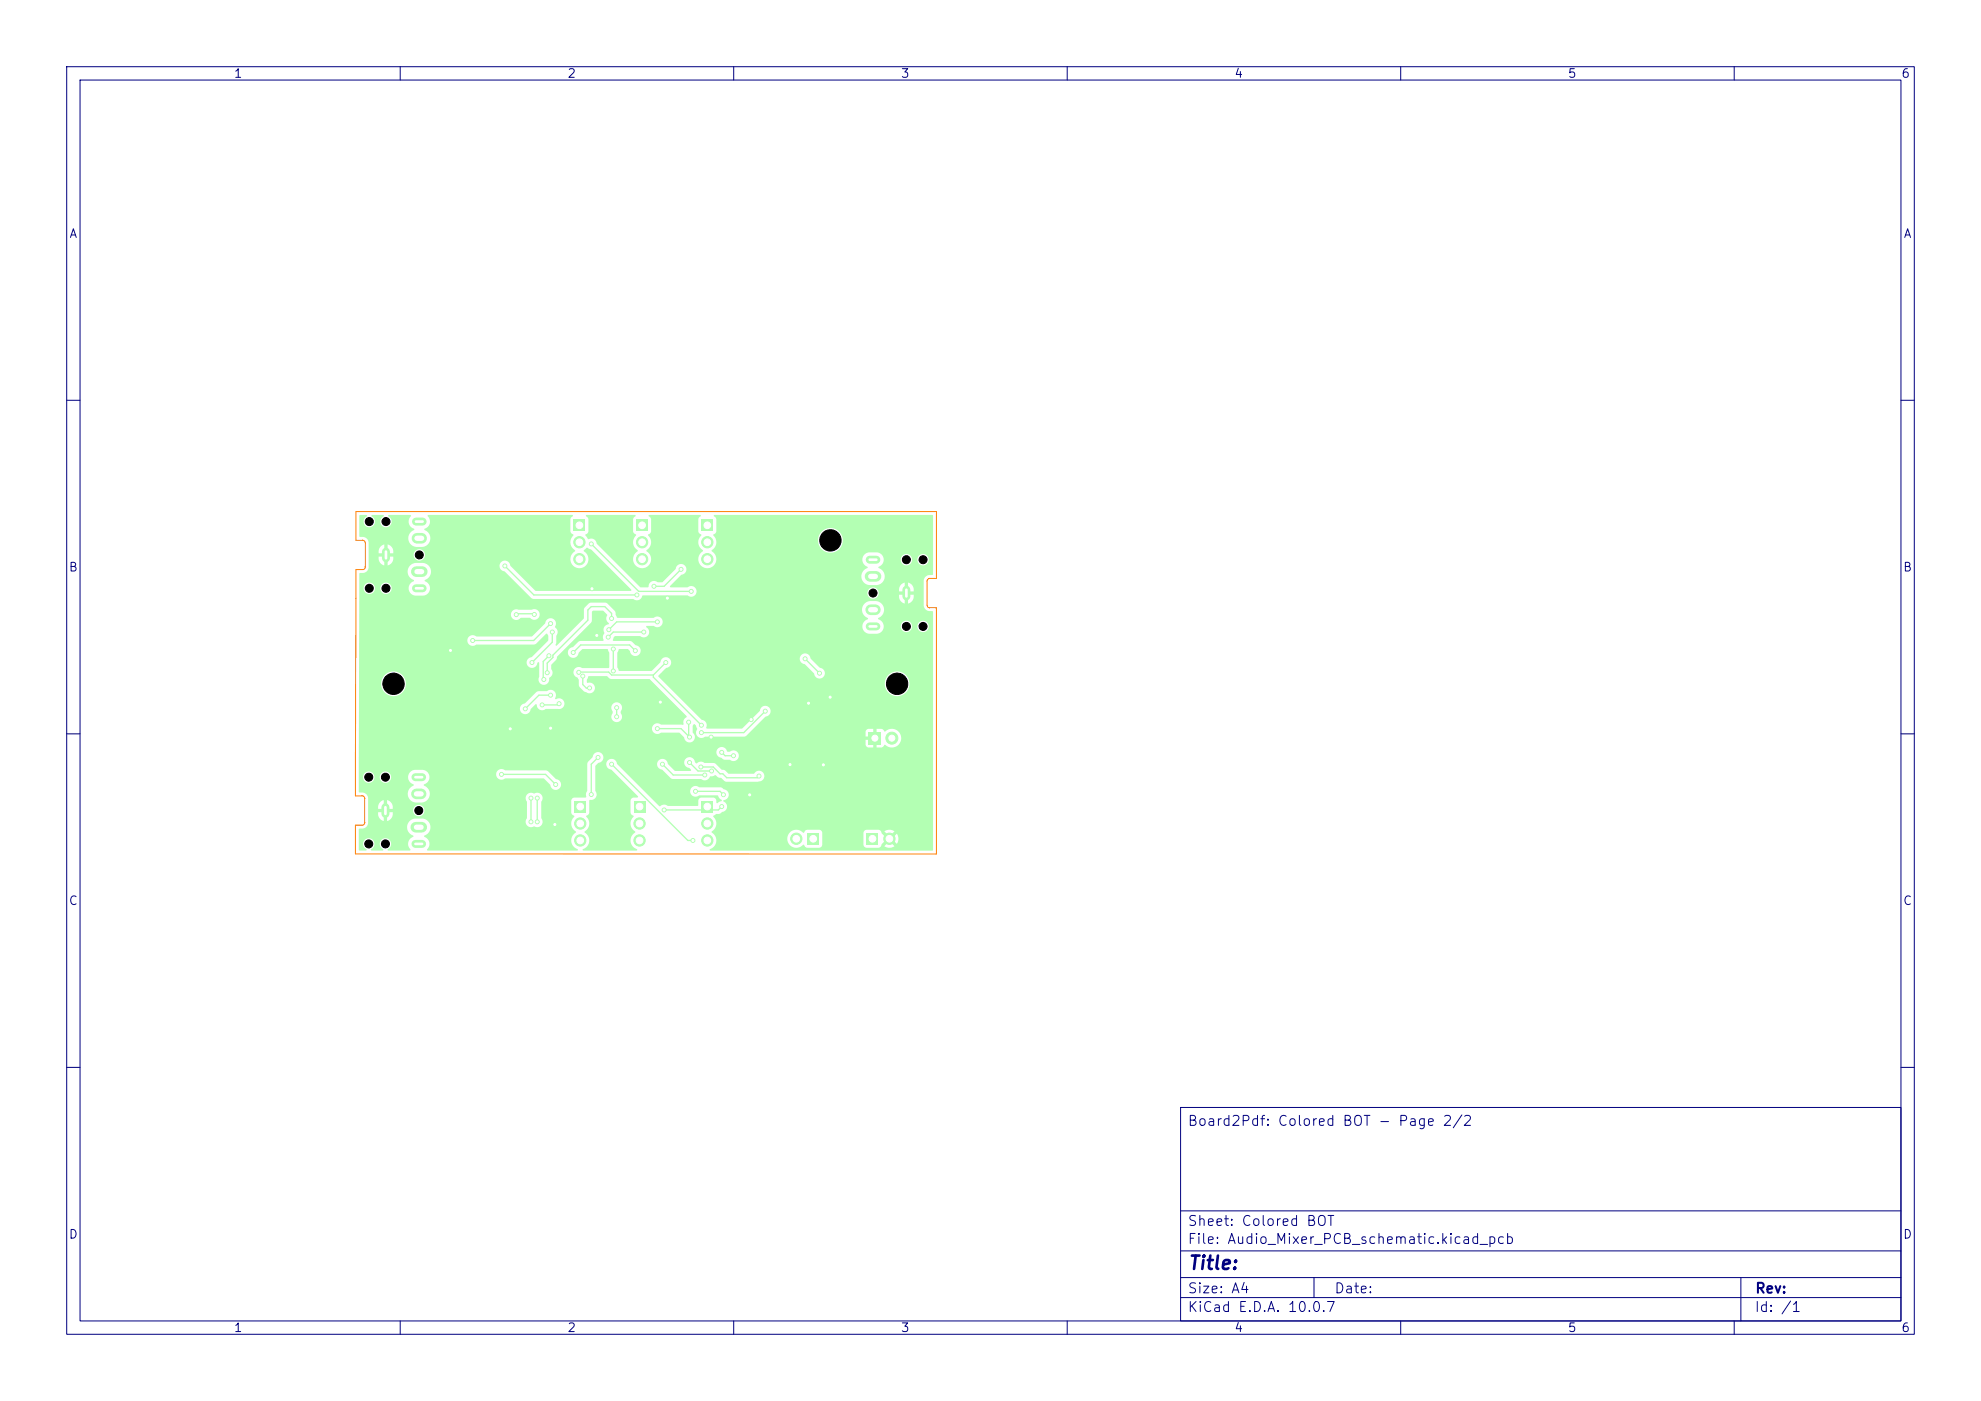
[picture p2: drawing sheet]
<svg xmlns="http://www.w3.org/2000/svg" width="297mm" height="210mm" viewBox="0 0 297 210" stroke-linecap="round" stroke-linejoin="round" font-family="sans-serif">
<defs><g id="words">
<text font-size="2" fill="#000080" x="178" y="190.8">Title:</text>
<g font-size="1.5" fill="#000080">
<text x="178" y="169.1">Board2Pdf: Colored BOT - Page 2/2</text>
<text x="178" y="184.1">Sheet: Colored BOT</text>
<text x="178" y="186.8">File: Audio_Mixer_PCB_schematic.kicad_pcb</text>
<text x="178" y="197">KiCad E.D.A. 10.0.7</text>
<text x="178" y="194.2">Size: A4</text>
<text x="200" y="194.2">Date:</text>
<text x="263" y="197">Id: /1</text>
<text x="263" y="194.2">Rev:</text>
</g>
<g font-size="1.3" fill="#000080">
<text x="35" y="12">1</text>
<text x="85" y="12">2</text>
<text x="135" y="12">3</text>
<text x="185" y="12">4</text>
<text x="235" y="12">5</text>
<text x="285" y="12">6</text>
<text x="10.3" y="36">A</text>
<text x="285.3" y="36">A</text>
<text x="10.2" y="86">B</text>
<text x="285.2" y="86">B</text>
<text x="10.2" y="136">C</text>
<text x="285.2" y="136">C</text>
<text x="10.2" y="186">D</text>
<text x="285.2" y="186">D</text>
<text x="35" y="200">1</text>
<text x="85" y="200">2</text>
<text x="135" y="200">3</text>
<text x="185" y="200">4</text>
<text x="235" y="200">5</text>
<text x="285" y="200">6</text>
</g>
</g></defs>
<path d="M62.3 116.5h1M57.8 121v1M62.3 126.5h1" fill="none" stroke="#b3ffb3" stroke-width="1.2"/>
<path d="M62.4 119h.7M62.3 124h.9" fill="none" stroke="#b3ffb3" stroke-width="1.6"/>
<path d="M95 120.1h1.7v1.7h-1.7z" fill="#b3ffb3"/>
<g fill="#b3ffb3" stroke="#b3ffb3" stroke-width=".15">
<circle cx="95.9" cy="123.4" r=".85"/>
<circle cx="95.9" cy="126" r=".85"/>
</g>
<path d="M86.1 120.1h1.7v1.7h-1.7z" fill="#b3ffb3"/>
<g fill="#b3ffb3" stroke="#b3ffb3" stroke-width=".15">
<circle cx="87" cy="123.4" r=".85"/>
<circle cx="87" cy="126" r=".85"/>
</g>
<path d="M105.2 120.1h1.7v1.7h-1.7z" fill="#b3ffb3"/>
<g fill="#b3ffb3" stroke="#b3ffb3" stroke-width=".15">
<circle cx="106" cy="123.4" r=".85"/>
<circle cx="106" cy="126" r=".85"/>
</g>
<path d="M130.3 109.8h1.8v1.8h-1.8z" fill="#b3ffb3"/>
<circle cx="133.7" cy="110.6" r=".9" fill="#b3ffb3" stroke="#b3ffb3" stroke-width=".15"/>
<path d="M121.1 124.9h1.7v1.7h-1.7z" fill="#b3ffb3"/>
<circle cx="119.4" cy="125.7" r=".85" fill="#b3ffb3" stroke="#b3ffb3" stroke-width=".15"/>
<path d="M130.4 93.9h1M130.4 83.9h1M135.9 88.4v1" fill="none" stroke="#b3ffb3" stroke-width="1.2"/>
<path d="M130.4 86.4h.9M130.5 91.4h.7" fill="none" stroke="#b3ffb3" stroke-width="1.6"/>
<path d="M86 77.9h1.7v1.7h-1.7z" fill="#b3ffb3"/>
<g fill="#b3ffb3" stroke="#b3ffb3" stroke-width=".15">
<circle cx="86.9" cy="81.3" r=".85"/>
<circle cx="86.9" cy="83.8" r=".85"/>
</g>
<path d="M95.4 77.9h1.7v1.7h-1.7z" fill="#b3ffb3"/>
<g fill="#b3ffb3" stroke="#b3ffb3" stroke-width=".15">
<circle cx="96.3" cy="81.3" r=".85"/>
<circle cx="96.3" cy="83.8" r=".85"/>
</g>
<path d="M105.2 77.9h1.7v1.7h-1.7z" fill="#b3ffb3"/>
<g fill="#b3ffb3" stroke="#b3ffb3" stroke-width=".15">
<circle cx="106" cy="81.3" r=".85"/>
<circle cx="106" cy="83.8" r=".85"/>
</g>
<path d="M130 124.9h1.7v1.7h-1.7z" fill="#b3ffb3"/>
<g fill="#b3ffb3" stroke="#b3ffb3" stroke-width=".15">
<circle cx="133.3" cy="125.7" r=".85"/>
<circle cx="108.2" cy="112.8" r=".3"/>
<circle cx="110" cy="113.3" r=".3"/>
<circle cx="103.4" cy="114.3" r=".3"/>
<circle cx="106.7" cy="115.6" r=".3"/>
<circle cx="124.5" cy="104.5" r=".3"/>
<circle cx="82.6" cy="109.2" r=".3"/>
<circle cx="118.4" cy="114.6" r=".3"/>
<circle cx="89.5" cy="95.3" r=".3"/>
<circle cx="83.2" cy="123.6" r=".3"/>
<circle cx="100.1" cy="89.7" r=".3"/>
<circle cx="67.5" cy="97.5" r=".3"/>
<circle cx="76.5" cy="109.2" r=".3"/>
<circle cx="106.6" cy="110.5" r=".3"/>
<circle cx="112.6" cy="107.9" r=".3"/>
<circle cx="112.4" cy="119.1" r=".3"/>
<circle cx="123.4" cy="114.7" r=".3"/>
<circle cx="88.7" cy="88.3" r=".3"/>
<circle cx="121.2" cy="105.4" r=".3"/>
<circle cx="99" cy="105.2" r=".3"/>
<circle cx="80.5" cy="123.2" r=".3"/>
<circle cx="80.5" cy="119.6" r=".3"/>
<circle cx="79.6" cy="119.6" r=".3"/>
<circle cx="79.6" cy="123.2" r=".3"/>
<circle cx="82" cy="100.8" r=".3"/>
<circle cx="91.7" cy="92.7" r=".3"/>
<circle cx="77.4" cy="92.1" r=".3"/>
<circle cx="80.1" cy="92.1" r=".3"/>
<circle cx="99.8" cy="99.3" r=".3"/>
<circle cx="108.2" cy="120.9" r=".3"/>
<circle cx="81.3" cy="105.7" r=".3"/>
<circle cx="82.3" cy="98.3" r=".3"/>
<circle cx="83.8" cy="105.5" r=".3"/>
<circle cx="86.8" cy="100.8" r=".3"/>
<circle cx="81.5" cy="101.9" r=".3"/>
<circle cx="105.2" cy="108.7" r=".3"/>
<circle cx="99.6" cy="121.4" r=".3"/>
<circle cx="105.2" cy="109.8" r=".3"/>
<circle cx="103.2" cy="108.2" r=".3"/>
<circle cx="82.6" cy="104.2" r=".3"/>
<circle cx="98.6" cy="109.2" r=".3"/>
<circle cx="78.7" cy="106.2" r=".3"/>
<circle cx="92.5" cy="106.1" r=".3"/>
<circle cx="114.7" cy="106.6" r=".3"/>
<circle cx="103.4" cy="110.5" r=".3"/>
<circle cx="92.5" cy="107.4" r=".3"/>
<circle cx="105.7" cy="116.2" r=".3"/>
<circle cx="99.3" cy="114.6" r=".3"/>
<circle cx="105.1" cy="115" r=".3"/>
<circle cx="113.8" cy="116.3" r=".3"/>
<circle cx="89.7" cy="113.5" r=".3"/>
<circle cx="88.6" cy="119.1" r=".3"/>
<circle cx="120.7" cy="98.8" r=".3"/>
<circle cx="122.9" cy="100.9" r=".3"/>
<circle cx="79.8" cy="99.3" r=".3"/>
<circle cx="82.8" cy="94.7" r=".3"/>
<circle cx="91.7" cy="114.6" r=".3"/>
<circle cx="103.9" cy="126" r=".3"/>
<circle cx="70.9" cy="96" r=".3"/>
<circle cx="82.6" cy="93.5" r=".3"/>
<circle cx="98" cy="87.9" r=".3"/>
<circle cx="95.3" cy="97.5" r=".3"/>
<circle cx="102.1" cy="85.3" r=".3"/>
<circle cx="85.9" cy="97.8" r=".3"/>
<circle cx="96.5" cy="94.7" r=".3"/>
<circle cx="91.2" cy="95.5" r=".3"/>
<circle cx="98.6" cy="93.2" r=".3"/>
<circle cx="91.3" cy="94.4" r=".3"/>
<circle cx="91.9" cy="100.6" r=".3"/>
<circle cx="91.9" cy="97.3" r=".3"/>
<circle cx="75.2" cy="116.1" r=".3"/>
<circle cx="83.3" cy="117.6" r=".3"/>
<circle cx="95.5" cy="89.2" r=".3"/>
<circle cx="75.7" cy="84.8" r=".3"/>
<circle cx="108.5" cy="119.1" r=".3"/>
<circle cx="104.3" cy="118.6" r=".3"/>
<circle cx="87.4" cy="101.3" r=".3"/>
<circle cx="88.4" cy="103.1" r=".3"/>
<circle cx="88.6" cy="81.5" r=".3"/>
<circle cx="103.6" cy="88.6" r=".3"/>
</g>
<path d="M62.4 78.2h1M57.9 82.7v1M62.4 88.2h1" fill="none" stroke="#b3ffb3" stroke-width="1.2"/>
<path d="M62.4 85.7h.9M62.5 80.7h.7" fill="none" stroke="#b3ffb3" stroke-width="1.6"/>
<g fill="none" stroke="#b3ffb3" stroke-width=".2">
<path d="M75.7 84.8l4.3 4.4h15.5M77.5 92h2.5M82.3 98.3l-.9 .9v2.6l.1 .1M82.5 93.5l-2.5 2.5h-9.1M82.8 94.7v1.6l-3 3M88.6 81.5l7.2 7.1h7.8M91.7 92.7v-.8l-1-1h-2.1l-.5 .5v1.6l-5.2 5.2v.3l-.9 .9v1.4M91.9 97.3v3.3M95.2 97.5l-.8-.8h-7.3l-1.2 1.1M96.5 94.7h-4.6l-.7 .8M98.6 93.2h-6.1l-1.2 1.2M99.8 99.3l-1.8 1.9"/>
<path d="M102.1 85.3l-2.5 2.6h-1.6M120.7 98.8l2.2 2.1M75.2 116.1h6.6l1.5 1.5M79.6 119.6v3.6M80.5 119.6v3.6M82.5 104.2h-1.7l-2.1 2.1M83.8 105.5l-.2 .2h-2.3M86.8 100.8l4.5-.1 .4 .5h6.3M87.4 101.3v1.3l.5 .5h.5M89.7 113.5l-1.1 1.1v4.5M91.7 114.6l11.4 11.4h.8M92.5 106.1v1.3"/>
<path d="M98 101.2v.3l7.2 7.2M98.6 109.2h3.5l1.3 1.3M99.3 114.6l1.6 1.6h4.8M103.2 108.3v2.1M103.4 114.3l1.2 1.3h2.1M104.3 118.6h3.6l.6 .5M105.1 115h1.8l1 1h.5l.6 .6h4.5l.3-.3M108.2 112.8l.5 .5h1.3M112.6 107.9l.2 .1M114.7 106.6l-3.2 3.2h-6.3M108.2 120.9l-.5 .5h-8.1"/>
</g>
<path d="M53.9 77.2h1l.2 .1a.87 .87 0 0 0-.6 1.3 .87 .87 0 0 0 1.3 .3 .87 .87 0 0 0 .1-1.4l-.2-.1v-.2h1.7l.2 .1a.87 .87 0 0 0-.6 1.3 .87 .87 0 0 0 1.3 .3 .87 .87 0 0 0 .1-1.4l-.2-.1v-.2h3.3a.24 .24 0 0 1 .1 .2 .24 .24 0 0 1-.2 .2 1.2 1.2 0 0 0 .7 1.7v.2a1.3 1.3 0 0 0-.9 1.4 1.3 1.3 0 0 0 1.2 1.1 2.11 2.11 0 0 0 1.5-.2 1.37 1.37 0 0 0 .6-1.3 1.37 1.37 0 0 0-.9-1.1l.1-.2a1.18 1.18 0 0 0 .4-1.9l.1-.1h21.6l.1 .1-.4 .5v1.8l.2 .3 .3 .3a1.5 1.5 0 0 0 .2 2.4 1.36 1.36 0 0 0-.5 2 1.36 1.36 0 0 0 2.1 .1 1.36 1.36 0 0 0-.2-2l-.1-.2 .5-.4 .6 .3 6 6v.2h-14.3l-3.8-3.8a.82 .82 0 0 0-.8-.8 .82 .82 0 0 0-.8 .8 .82 .82 0 0 0 .8 .9l4 4 .3 .1h14.9a.9 .9 0 0 0 1.5-.6l6.7 .1a.8 .8 0 0 0 1.3-.5h25.6v.2a.85 .85 0 0 0 .6 .7 .85 .85 0 0 0 .9-.2h3.3v.2a1.1 1.1 0 0 0 .8 .8h.5a1.14 1.14 0 0 0 .9-1.4h-.9v1.4h-.5v-1.4h-.8v.4l-3.2-.1a.84 .84 0 0 0-.1-1.1h3.3v.4h.8l.1-.3v1l.2 .2 .2-.2v-.7h.9a1.14 1.14 0 0 0-.9-1.4v1.4l-.1-.5h-.1l-.3 .2v-1.1a1.1 1.1 0 0 0-.8 1l-3.4-.1a.85 .85 0 0 0-1.4 .6h-25.6v-.1a.83 .83 0 0 0-.4-.8 .83 .83 0 0 0-.9 .1h-2.5l-.2-.1 1.6-1.6h27.1v.2a1.3 1.3 0 0 0 1.2 1.2h1.3a1.36 1.36 0 0 0 1-1.3 1.36 1.36 0 0 0-.9-1.3v-.2a1.1 1.1 0 0 0 .8-1.1h2.5v.2a.85 .85 0 0 0 1 .8 .85 .85 0 0 0 .7-1h.8v.2a.85 .85 0 0 0 1.3 .6 .85 .85 0 0 0 0-1.4 .85 .85 0 0 0-1.3 .6h-.8v-.1a.85 .85 0 0 0-.9-.7 .85 .85 0 0 0-.8 .8h-2.5a1.1 1.1 0 0 0-1-1h-1.2a1.15 1.15 0 0 0-1 1.1 1.15 1.15 0 0 0 .8 1.1l-.1 .2a1.3 1.3 0 0 0-.9 1.1h-27.1l.1-.1a.82 .82 0 0 0 .8-.9 .82 .82 0 0 0-.8-.8 .82 .82 0 0 0-.8 .8l-1.9 1.9-.8 .1a.89 .89 0 0 0-.9-.1 .89 .89 0 0 0-.5 .8h-1.2l-6.6-6.5a.83 .83 0 0 0-1.2-.7l-.4-.6 .3-.3 .1-.3v-1.8l-.4-.4 .1-.2h7.4v.2l-.4 .4v1.8l.2 .3 .3 .3a1.5 1.5 0 0 0 .2 2.4 1.36 1.36 0 0 0-.5 2 1.36 1.36 0 0 0 2.1 .1 1.36 1.36 0 0 0-.2-2l-.1-.2a1.52 1.52 0 0 0 .3-2.3l.3-.3 .1-.3v-1.8l-.4-.4 .1-.2h7.7l.1 .1-.4 .5v1.8l.1 .3 .4 .3a1.5 1.5 0 0 0 .2 2.4 1.36 1.36 0 0 0-.5 2 1.36 1.36 0 0 0 2.1 .1 1.36 1.36 0 0 0-.2-2l-.1-.3a1.34 1.34 0 0 0 .6-1.5h15.3v.2a1.85 1.85 0 0 0 2.9 1.5 1.85 1.85 0 0 0 0-3.2 1.85 1.85 0 0 0-2.9 1.5h-15.3l-.4-.7 .4-.3 .1-.3v-1.8l-.4-.5 32.8-.1 .1 .1v8.8l-.1 .1a.99 .99 0 0 0-1.3 .8v3.7a1.04 1.04 0 0 0 1.3 .9l.1 35.9h-33.4l-.1-.1 .1-.1a1.34 1.34 0 0 0 .8-1.7h10.7v.2a1.42 1.42 0 0 0 1 1.2 1.42 1.42 0 0 0 1.5-.4l.2 .3 .3 .2 2-.1 .3-.3v-1.9h6.2v1.8l.1 .3 .3 .2h1.8a.58 .58 0 0 0 .5-.5l.7-.7 .3 .3-.6 .6a1.33 1.33 0 0 0 1.5 0l-.6-.6 .3-.3 .7 .5a1.34 1.34 0 0 0 0-1.4l-.7 .6-.3-.4 .6-.6a1.34 1.34 0 0 0-1.5 0l.6 .6-.3 .4-.7-.7-.2-.4-.3-.1h-1.9l-.2 .1-.1 .3h-6.2l-.2-.3-.2-.1h-1.9l-.3 .1-.2 .3a1.4 1.4 0 0 0-1.5-.4 1.4 1.4 0 0 0-1 1.2h-10.7l-.2-.5-.4-.4a1.52 1.52 0 0 0 .2-2.4l.1-.1a.99 .99 0 0 1 .9-.2l.3-.2a.89 .89 0 0 0 .8-.8 .89 .89 0 0 0-.6-.9l.1-.2a.84 .84 0 0 0 .8-.8 .84 .84 0 0 0-.9-.8l-.4-.3h-3.2a.81 .81 0 0 0-1.1 .1 .81 .81 0 0 0 0 1.1 .81 .81 0 0 0 1.2 0h2.7l.2 .4 .4 .4-.7 .4-.1-.1a.6 .6 0 0 0-.4-.7h-2l-.3 .3v.8l-.1 .1h-4.5a1 1 0 0 0-1.2 .1l-6.4-6.4h6a.86 .86 0 0 0 .8 .9l1.3 1.3 .3 .1h4.3a.89 .89 0 0 0 1.3-.4l.4-.1a.38 .38 0 0 1 .4-.1 .38 .38 0 0 1 .3 .3l.5 .1 .5 .5 .3 .1h4.6a.89 .89 0 0 0 .9-.4 .89 .89 0 0 0 0-1 .89 .89 0 0 0-1.4 .2h-3.7l-.7-.6h-.4l-1-1h-1.5a.99 .99 0 0 0-1.3 0l-.2-.1a.82 .82 0 0 0-.8-.8 .82 .82 0 0 0-.8 .8 .82 .82 0 0 0 .8 .8l.2 .3v.1l-2.4 .1-1.1-1.1a.82 .82 0 0 0-.7-.7 .82 .82 0 0 0-.9 .7h-6v-.1a.81 .81 0 0 0-.9-.6 .81 .81 0 0 0-.7 .8 .81 .81 0 0 0 .8 .8l4 4-.1 .2h-.8l-.3 .3v2l.5 .5a1.49 1.49 0 0 0 .3 2.3 1.46 1.46 0 0 0-.8 1.4 1.46 1.46 0 0 0 1 1.3l-.1 .1h-7.9l-.1-.2a1.42 1.42 0 0 0 .9-1.2 1.42 1.42 0 0 0-.7-1.4 1.52 1.52 0 0 0 .3-2.4l.3-.2 .1-.2 .1-2a.84 .84 0 0 0 .9-.4 .84 .84 0 0 0-.1-1v-3.6l.5-.6a.81 .81 0 0 0 .8-.8 .81 .81 0 0 0-.9-.8 .81 .81 0 0 0-.8 .8l-.6 .7-.2 .3v4l-.2 .5 .1 .5-.1 .1h-1.8l-.2 .1-.1 .2v2l.4 .5a1.49 1.49 0 0 0 .3 2.3 1.46 1.46 0 0 0-.7 1.4 1.46 1.46 0 0 0 .9 1.3l-.1 .1h-22.4l-.1-.2a1.17 1.17 0 0 0-.4-1.9v-.2a1.3 1.3 0 0 0 .9-1.4 1.3 1.3 0 0 0-1.2-1.1h-1.1a1.35 1.35 0 0 0-1.2 1.2 1.35 1.35 0 0 0 1 1.4l-.1 .2a1.18 1.18 0 0 0-.4 1.9l-.1 .1h-3.2l-.1-.2a.86 .86 0 0 0 .4-1.3 .86 .86 0 0 0-1.4 0 .86 .86 0 0 0 .4 1.3l-.1 .2h-1.7l-.1-.1a.86 .86 0 0 0 .5-1.3 .86 .86 0 0 0-1.3-.3 .86 .86 0 0 0-.1 1.4l.3 .1-.1 .2-1.1-.1v-3.1l.1-.1a.98 .98 0 0 0 1.3-.9v-1.2h1.5v.2a1.1 1.1 0 0 0 .8 .8h.5a1.14 1.14 0 0 0 .9-1.3h-.9v1.3h-.5v-1.3h-.8v.3h-1.5v-1.2h1.5v.3h.8l.1-.2v1l.1 .2 .3-.2v-.6h3.9v.2a.85 .85 0 0 0 1.3 .6 .85 .85 0 0 0 0-1.4 .85 .85 0 0 0-1.3 .6h-3.9v-.2h.9a1.14 1.14 0 0 0-.9-1.3v1.3l-.1-.4h-.2l-.2 .2v-1.1a1.1 1.1 0 0 0-.8 1h-1.5v-1.5l-.5-.5h6.4a1.3 1.3 0 0 0 1.2 1.4 2.1 2.1 0 0 0 1.5-.2l.5-.5h14.5l.2 .6v2.4a.86 .86 0 0 0 0 1.1 .86 .86 0 0 0 1.1 .2 .82 .82 0 0 0 1.1-.2 .82 .82 0 0 0-.1-1.1l.1-2.5a.85 .85 0 0 0-.1-1.1 .85 .85 0 0 0-1.1-.1 .8 .8 0 0 0-1.2 .7l-14.5-.1a1.43 1.43 0 0 0-.8-1.8l.1-.1a1.1 1.1 0 0 0 .7-1.6h10.1v.2a.84 .84 0 0 0 1.4 .5h5.7l1 .9a.82 .82 0 0 0 .8 .8 .82 .82 0 0 0 .8-.8 .82 .82 0 0 0-.8-.8l-1.1-1.2-.3-.1h-6.2a.81 .81 0 0 0-1.3 .5h-10.2a1.09 1.09 0 0 0-.8-.6h-1.2a1.15 1.15 0 0 0-1 1.1 1.15 1.15 0 0 0 .8 1.2v.1a1.31 1.31 0 0 0-.9 1.1h-6.4l-.9-.1v-2.4h.6v.2a.85 .85 0 0 0 1 .8 .85 .85 0 0 0 .7-1h.8v.2a.85 .85 0 0 0 1.3 .6 .85 .85 0 0 0 0-1.4 .85 .85 0 0 0-1.3 .6h-.8v-.1a.85 .85 0 0 0-.9-.7 .85 .85 0 0 0-.8 .8h-.6v-3.7h53.6a.99 .99 0 0 0 .8 1l.4 .2h.9a.81 .81 0 0 0 1.1-.1 .81 .81 0 0 0-.1-1.1 .81 .81 0 0 0-1.1 0h-.4a.83 .83 0 0 0-.8-.7 .83 .83 0 0 0-.8 .7h-53.6v-6.5h24.1v.1a.82 .82 0 0 0 .9 .7 .82 .82 0 0 0 .8-.7l.7-.7h.2a.85 .85 0 0 0 .4 .8 .85 .85 0 0 0 1-.1h2l.5-.3h7.3v.3a.84 .84 0 0 1 0 1.1 .82 .82 0 0 0 1 .8 .82 .82 0 0 0 .4-1.3v-.3a.8 .8 0 0 0-.3-1.3 .8 .8 0 0 0-1.1 .7h-7.3a.84 .84 0 0 0 0-1.1 .84 .84 0 0 0-1.1-.1l-.1-.1a.83 .83 0 0 0-.1-1.1 .83 .83 0 0 0-1.1 0h-1.4l-1.9 1.8a.8 .8 0 0 0-.8 .8h-24.1v-3.8h3.3v.2a1.85 1.85 0 0 0 2.9 1.5 1.85 1.85 0 0 0 0-3.2 1.85 1.85 0 0 0-2.9 1.5h-3.3v-6.5h16.3a.83 .83 0 0 0 .4 .8 .83 .83 0 0 0 .9-.1h8.7l.3-.1 1.6-1.5 .2 .3v.7l-2.5 2.5a.82 .82 0 0 0-.7 .9 .82 .82 0 0 0 .9 .7 .82 .82 0 0 0 .7-.8l.2 .1v2a.82 .82 0 0 0 .6 1.2 .82 .82 0 0 0 .9-1 .88 .88 0 0 0 .3-1.3l.1-.7 .7-.7 .1-.5 5.1-5.1 .1-.3v-1.3l.2-.1h1.5l.6 .6a.93 .93 0 0 0 .3 1.3l-.1 .1a.88 .88 0 0 0-.6 1.4 .97 .97 0 0 0-.1 1l-3.5 .1-.3 .1-.8 .8a.81 .81 0 0 0-.7 .9 .81 .81 0 0 0 .8 .7 .81 .81 0 0 0 .8-.8l.5-.5h3.7l.3 .6v2.1v.1h-4a.81 .81 0 0 0-1.2 .3 .81 .81 0 0 0 .4 1.2l.3 .3v.8l.1 .3 .6 .6 .3 .1a.84 .84 0 0 0 1.4-.5 .84 .84 0 0 0-1.2-.9v-.4l.3-.6h2.7l.6 .5h5.8l5.5 5.5v.2a.95 .95 0 0 0-.4 1.1h-3.4a.82 .82 0 0 0-1.1 0 .82 .82 0 0 0 0 1.2 .82 .82 0 0 0 1.1 0h2.7l.7 .7a.83 .83 0 0 0 1.3 .7 .83 .83 0 0 0 .1-1.4v-1l.1-.2a.44 .44 0 0 1 .4 .5l.1 .2a.83 .83 0 0 0 .1 1.1 .83 .83 0 0 0 1.1 0h5.9l.3-.1 .6-.6h17.3v.7h1v.5h-1v.8l.2 .3 .9 .1v-1.1h.5v1.1l.8-.1 .5-.4a1.43 1.43 0 0 0 2 0 1.43 1.43 0 0 0 0-2 1.43 1.43 0 0 0-2.1 .1l-.4-.4-.8-.1v1.1h-.5v-1.1l-.9 .1-.2 .4h-17.3l2.2-2.3a.82 .82 0 0 0 .8-.8 .82 .82 0 0 0-.8-.8 .82 .82 0 0 0-.8 .8l-2.7 2.6-5.3-.1a.89 .89 0 0 0-.7-1.2l-5.5-5.5h32.9a1.85 1.85 0 0 0 2.6 1.8 1.85 1.85 0 0 0 .5-3.1 1.85 1.85 0 0 0-3 1l-.1 .3h-32.9l-1-1.1 1.1-1.2a.83 .83 0 0 0 .8-.5 .83 .83 0 0 0-.3-.9h19.6v.1a.9 .9 0 0 0 .8 .8l1.4 1.4a.81 .81 0 0 0 .8 .7 .81 .81 0 0 0 .8-.8 .81 .81 0 0 0-.8-.8l-1.4-1.4a.8 .8 0 0 0-.8-.8 .8 .8 0 0 0-.8 .8l-19.7-.1a.84 .84 0 0 0-1.2 .7l-1.3 1.3h-4.9l-.3-.6v-2.1l.3-.6h1.3l.3 .3a.81 .81 0 0 0 .9 .7 .81 .81 0 0 0 .8-.8 .81 .81 0 0 0-.8-.8l-.5-.5-.3-.1h-2.5l-.1-.2 .1-.4 .2-.2h3.7a.83 .83 0 0 0 1.3-.1 .83 .83 0 0 0-.3-1.2l.1-.2h1a.81 .81 0 0 0 1.2-.1 .81 .81 0 0 0-.1-1.1 .81 .81 0 0 0-1.1 0h-5.4l-.3-.5a.85 .85 0 0 0-.4-.8h37.3v.2a1.64 1.64 0 0 0 .9 1.2v.1a1.1 1.1 0 0 0-.8 1.2 1.1 1.1 0 0 0 1 1h1.3a1.1 1.1 0 0 0 .9-1.2h2.5v.2a.85 .85 0 0 0 1 .8 .85 .85 0 0 0 .7-1h.8v.2a.85 .85 0 0 0 1.3 .6 .85 .85 0 0 0 0-1.4 .85 .85 0 0 0-1.3 .6h-.8v-.1a.85 .85 0 0 0-.9-.7 .85 .85 0 0 0-.8 .8h-2.5a1.39 1.39 0 0 0-.9-1.1l.1-.1a1.3 1.3 0 0 0 .8-1.4 1.3 1.3 0 0 0-1.2-1.1h-.9a1.3 1.3 0 0 0-1.2 1.2h-37.3l-1-.9-2.3-.1-.3 .2-.7 .7-.1 1.6-4.1 4-.1-.1 .1-.4v-1a.95 .95 0 0 0-.2-1.3 .82 .82 0 0 0-.4-1.3 .82 .82 0 0 0-1.1 .8l-2 1.9h-8.3a.84 .84 0 0 0-1.3 .5h-16.3l.1-3.8h22.7a.8 .8 0 0 0 .5 .8 .8 .8 0 0 0 .9-.3h1.4a.82 .82 0 0 0 1.1 .2 .82 .82 0 0 0 .3-1.1 .82 .82 0 0 0-1.1-.3h-2a.8 .8 0 0 0-1.1 .7h-22.7v-4h.6v.2a.85 .85 0 0 0 .9 .7 .85 .85 0 0 0 .8-.9h.8v.2a.85 .85 0 0 0 1.3 .6 .85 .85 0 0 0 0-1.4 .85 .85 0 0 0-1.3 .6h-.8v-.2a.85 .85 0 0 0-.9-.6 .85 .85 0 0 0-.8 .8h-.6v-2.2h.7l.4-.3h6.1v.2a1.61 1.61 0 0 0 1 1.2l-.1 .1a1.1 1.1 0 0 0-.7 1.2 1.1 1.1 0 0 0 1 1h1.3a1.15 1.15 0 0 0 .9-1.1 1.15 1.15 0 0 0-.8-1.2v-.1a1.3 1.3 0 0 0 .9-1.4 1.3 1.3 0 0 0-1.2-1.1h-1.1a1.3 1.3 0 0 0-1.2 1.2h-6.1l.3-.5v-1.3h1.5v.1a1.1 1.1 0 0 0 .8 .9h.5a1.14 1.14 0 0 0 .9-1.4h-.9v1.4h-.5v-1.4h-.8v.4h-1.5v-1.2h1.5v.3h.8l.1-.3v1.1l.1 .2 .3-.2v-.6h3.9v.2a.85 .85 0 0 0 1.3 .6 .85 .85 0 0 0 0-1.4 .85 .85 0 0 0-1.3 .6h-3.9v-.2h.9a1.14 1.14 0 0 0-.9-1.3v1.3l-.1-.4h-.2l-.2 .1v-1a1.1 1.1 0 0 0-.8 1h-1.5v-1.1a.9 .9 0 0 0-1-1h-.3l-.1-.1z" fill="#b3ffb3"/>
<g fill="#fff" stroke="#fff" stroke-width=".15">
<circle cx="108.2" cy="112.8" r=".15"/>
<circle cx="110" cy="113.3" r=".15"/>
<circle cx="103.4" cy="114.3" r=".15"/>
<circle cx="106.7" cy="115.6" r=".15"/>
<circle cx="124.5" cy="104.5" r=".15"/>
<circle cx="82.5" cy="109.2" r=".15"/>
<circle cx="118.4" cy="114.6" r=".15"/>
<circle cx="89.5" cy="95.2" r=".15"/>
<circle cx="83.2" cy="123.6" r=".15"/>
<circle cx="100.1" cy="89.7" r=".15"/>
<circle cx="67.5" cy="97.5" r=".15"/>
<circle cx="76.5" cy="109.3" r=".15"/>
<circle cx="106.6" cy="110.5" r=".15"/>
<circle cx="112.6" cy="107.9" r=".15"/>
<circle cx="112.4" cy="119.1" r=".15"/>
<circle cx="123.4" cy="114.6" r=".15"/>
<circle cx="88.8" cy="88.2" r=".15"/>
<circle cx="121.2" cy="105.4" r=".15"/>
<circle cx="99" cy="105.3" r=".15"/>
<circle cx="80.5" cy="123.2" r=".15"/>
<circle cx="80.5" cy="119.6" r=".15"/>
<circle cx="79.6" cy="119.6" r=".15"/>
<circle cx="79.6" cy="123.2" r=".15"/>
<circle cx="82" cy="100.8" r=".15"/>
<circle cx="91.7" cy="92.7" r=".15"/>
<circle cx="77.4" cy="92.1" r=".15"/>
<circle cx="80.1" cy="92.1" r=".15"/>
<circle cx="99.8" cy="99.3" r=".15"/>
<circle cx="108.2" cy="120.9" r=".15"/>
<circle cx="81.3" cy="105.7" r=".15"/>
<circle cx="82.3" cy="98.3" r=".15"/>
<circle cx="83.8" cy="105.5" r=".15"/>
<circle cx="86.8" cy="100.8" r=".15"/>
<circle cx="81.5" cy="101.9" r=".15"/>
<circle cx="105.2" cy="108.7" r=".15"/>
<circle cx="99.6" cy="121.4" r=".15"/>
<circle cx="105.2" cy="109.8" r=".15"/>
<circle cx="103.3" cy="108.3" r=".15"/>
<circle cx="82.5" cy="104.2" r=".15"/>
<circle cx="98.6" cy="109.2" r=".15"/>
<circle cx="78.7" cy="106.3" r=".15"/>
<circle cx="92.5" cy="106.1" r=".15"/>
<circle cx="114.7" cy="106.6" r=".15"/>
<circle cx="103.4" cy="110.5" r=".15"/>
<circle cx="92.5" cy="107.4" r=".15"/>
<circle cx="105.7" cy="116.2" r=".15"/>
<circle cx="99.3" cy="114.6" r=".15"/>
<circle cx="105.1" cy="115" r=".15"/>
<circle cx="113.8" cy="116.3" r=".15"/>
<circle cx="89.7" cy="113.5" r=".15"/>
<circle cx="88.6" cy="119.1" r=".15"/>
<circle cx="120.7" cy="98.8" r=".15"/>
<circle cx="122.9" cy="100.9" r=".15"/>
<circle cx="79.8" cy="99.3" r=".15"/>
<circle cx="82.8" cy="94.7" r=".15"/>
<circle cx="91.7" cy="114.6" r=".15"/>
<circle cx="103.9" cy="126" r=".15"/>
<circle cx="70.9" cy="96" r=".15"/>
<circle cx="82.5" cy="93.5" r=".15"/>
<circle cx="98" cy="87.9" r=".15"/>
<circle cx="95.2" cy="97.5" r=".15"/>
<circle cx="102.1" cy="85.3" r=".15"/>
<circle cx="85.9" cy="97.8" r=".15"/>
<circle cx="96.5" cy="94.7" r=".15"/>
<circle cx="91.2" cy="95.5" r=".15"/>
<circle cx="98.6" cy="93.2" r=".15"/>
<circle cx="91.3" cy="94.4" r=".15"/>
<circle cx="91.9" cy="100.6" r=".15"/>
<circle cx="91.9" cy="97.3" r=".15"/>
<circle cx="75.2" cy="116.1" r=".15"/>
<circle cx="83.3" cy="117.6" r=".15"/>
<circle cx="95.5" cy="89.2" r=".15"/>
<circle cx="75.7" cy="84.8" r=".15"/>
<circle cx="108.5" cy="119.1" r=".15"/>
<circle cx="104.3" cy="118.6" r=".15"/>
<circle cx="87.4" cy="101.3" r=".15"/>
<circle cx="88.4" cy="103.1" r=".15"/>
<circle cx="88.6" cy="81.5" r=".15"/>
<circle cx="103.6" cy="88.6" r=".15"/>
<circle cx="95.9" cy="120.9" r=".5"/>
<circle cx="95.9" cy="123.4" r=".5"/>
<circle cx="95.9" cy="126" r=".5"/>
<circle cx="87" cy="120.9" r=".5"/>
<circle cx="87" cy="123.4" r=".5"/>
<circle cx="87" cy="126" r=".5"/>
<circle cx="106" cy="120.9" r=".5"/>
<circle cx="106" cy="123.4" r=".5"/>
<circle cx="106" cy="126" r=".5"/>
<circle cx="131.2" cy="110.7" r=".45"/>
<circle cx="133.7" cy="110.7" r=".45"/>
<circle cx="121.9" cy="125.7" r=".5"/>
<circle cx="119.4" cy="125.7" r=".5"/>
<circle cx="86.9" cy="78.7" r=".5"/>
<circle cx="86.9" cy="81.3" r=".5"/>
<circle cx="86.9" cy="83.8" r=".5"/>
<circle cx="96.3" cy="78.7" r=".5"/>
<circle cx="96.3" cy="81.3" r=".5"/>
<circle cx="96.3" cy="83.8" r=".5"/>
<circle cx="106" cy="78.7" r=".5"/>
<circle cx="106" cy="81.3" r=".5"/>
<circle cx="106" cy="83.8" r=".5"/>
<circle cx="130.8" cy="125.7" r=".5"/>
<circle cx="133.3" cy="125.7" r=".5"/>
</g>
<g fill="#000" stroke="#000" stroke-width=".15">
<circle cx="55.4" cy="78.2" r=".6"/>
<circle cx="57.9" cy="78.2" r=".6"/>
<circle cx="55.4" cy="88.2" r=".6"/>
<circle cx="57.9" cy="88.2" r=".6"/>
<circle cx="62.9" cy="83.2" r=".6"/>
<circle cx="124.5" cy="81" r="1.6"/>
<circle cx="130.9" cy="88.9" r=".6"/>
<circle cx="135.9" cy="83.9" r=".6"/>
<circle cx="135.9" cy="93.9" r=".6"/>
<circle cx="138.4" cy="93.9" r=".6"/>
<circle cx="138.4" cy="83.9" r=".6"/>
<circle cx="55.3" cy="116.5" r=".6"/>
<circle cx="57.8" cy="116.5" r=".6"/>
<circle cx="59" cy="102.5" r="1.6"/>
<circle cx="134.5" cy="102.5" r="1.6"/>
<circle cx="55.3" cy="126.5" r=".6"/>
<circle cx="57.8" cy="126.5" r=".6"/>
<circle cx="62.8" cy="121.5" r=".6"/>
</g>
<path d="M62.4 78.2h1M57.9 82.7v1M62.4 88.2h1M130.4 93.9h1M130.4 83.9h1M135.9 88.4v1M62.3 116.5h1M57.8 121v1M62.3 126.5h1" fill="none" stroke="#fff" stroke-width=".4"/>
<path d="M62.5 80.7h.7M62.5 85.7h.7M130.5 91.4h.7M130.5 86.4h.7M62.4 119h.7M62.4 124h.7" fill="none" stroke="#fff" stroke-width=".8"/>
<g fill="none" stroke="#000080" stroke-width=".15">
<path d="M10 10h277v190h-277zM12 12h273v186h-273zM60 10v2M110 10v2M160 10v2M210 10v2M260 10v2M10 60h2M285 60h2M10 110h2M285 110h2M10 160h2"/>
<path d="M177 166h108v32h-108zM285 160h2M60 198v2M110 198v2M160 198v2M177 194.5h108M177 191.5h108M177 187.5h108M177 181.5h108M197 191.5v3M210 198v2M260 198v2"/>
<path d="M261 191.5v6.5"/>
</g>
<path d="M53.4 76.7h87v10h-1.1l-.2 .1-.1 .3v3.7l.3 .3h1.1v36.9h-87.1v-4.3h1.1l.2-.1 .1-.3v-3.7l-.3-.3h-1.1l.1-33.9h1.1l.2-.2 .1-.2-.1-3.8-.3-.2h-1z" fill="none" stroke="#ff8000" stroke-width=".15"/>
<use href="#words"/>
</svg>
